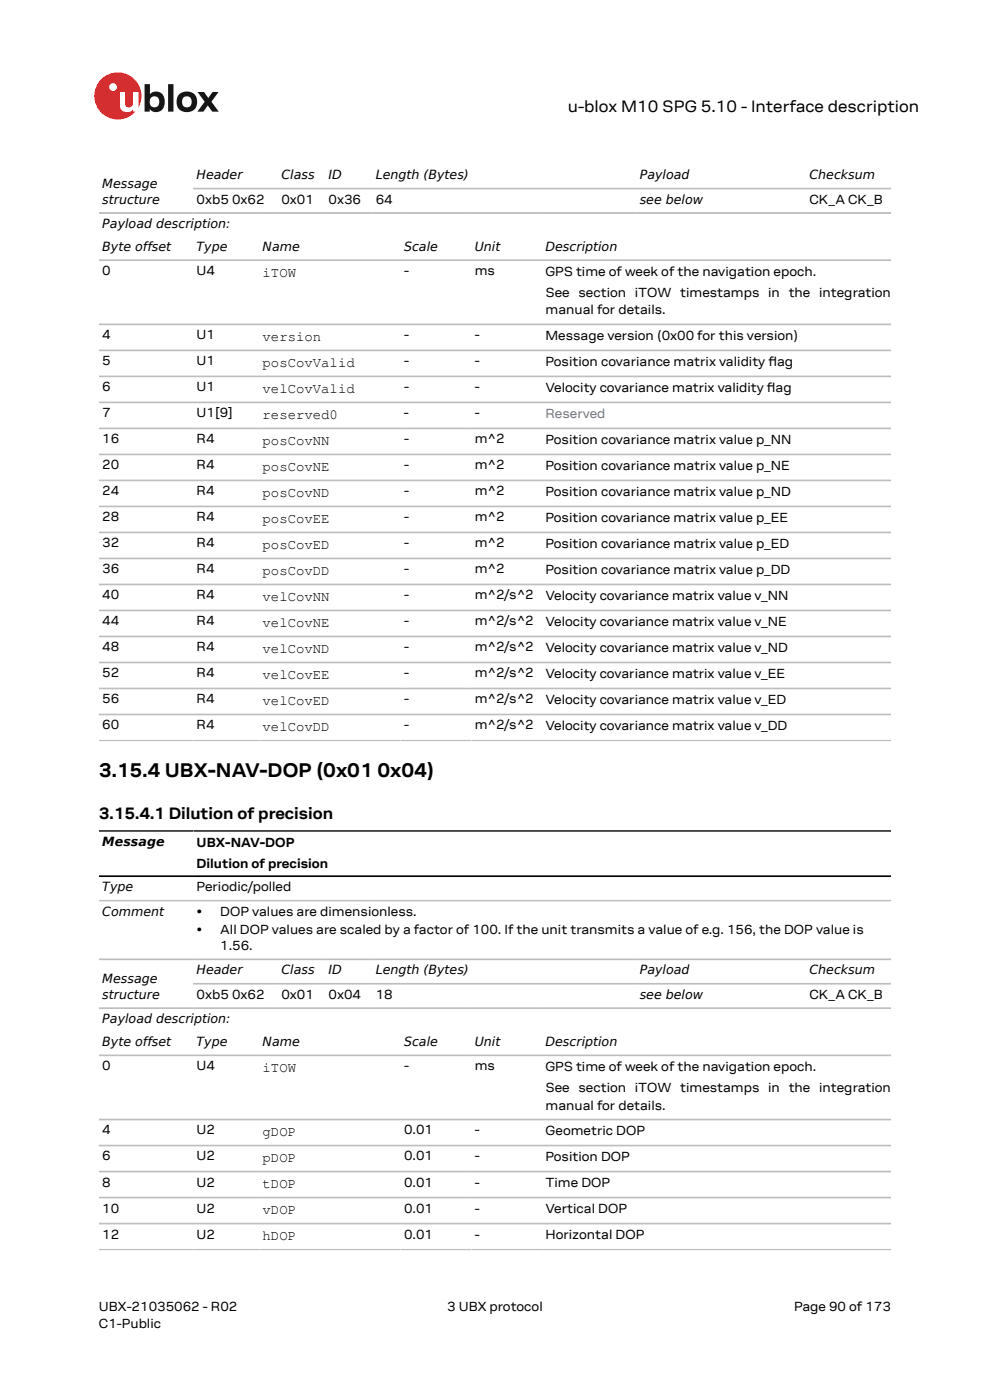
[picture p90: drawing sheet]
<svg xmlns="http://www.w3.org/2000/svg" width="210mm" height="297mm" viewBox="0 0 210 297" stroke-linecap="round" stroke-linejoin="round" font-family="sans-serif">
<defs><g id="words">
<g font-size="4.2">
<text x="21" y="164.8">3.15.4 UBX-NAV-DOP (0x01</text>
<text x="80.1" y="164.8">0x04)</text>
</g>
<g font-size="3.5">
<text x="120.4" y="23.7">u-blox M10 SPG 5.10 - Interface description</text>
<text x="21" y="173.9">3.15.4.1 Dilution of precision</text>
</g>
<g font-size="3">
<text x="55.7" y="58.7">iTOW</text>
<text x="55.7" y="72.3">version</text>
<text x="55.7" y="77.9">posCovValid</text>
<text x="55.7" y="83.4">velCovValid</text>
<text x="55.7" y="88.9">reserved0</text>
<text x="55.7" y="94.4">posCovNN</text>
<text x="55.7" y="99.9">posCovNE</text>
<text x="55.7" y="105.5">posCovND</text>
<text x="55.7" y="111">posCovEE</text>
<text x="55.7" y="116.5">posCovED</text>
<text x="55.7" y="122">posCovDD</text>
<text x="55.7" y="127.5">velCovNN</text>
<text x="55.7" y="133">velCovNE</text>
<text x="55.7" y="138.6">velCovND</text>
<text x="55.7" y="144.1">velCovEE</text>
<text x="55.7" y="149.6">velCovED</text>
<text x="55.7" y="155.1">velCovDD</text>
<text x="55.7" y="227.4">iTOW</text>
<text x="55.7" y="241">gDOP</text>
<text x="55.7" y="246.6">pDOP</text>
<text x="55.7" y="252.1">tDOP</text>
<text x="55.7" y="257.6">vDOP</text>
<text x="55.7" y="263.1">hDOP</text>
</g>
<g font-size="2.8">
<text x="41.7" y="43.2">0xb5 0x62</text>
<text x="59.7" y="43.2">0x01</text>
<text x="69.7" y="43.2">0x36</text>
<text x="79.7" y="43.2">64</text>
<text x="171.7" y="43.2">CK_A CK_B</text>
<text x="21.7" y="58.4">0</text>
<text x="41.7" y="58.4">U4</text>
<text x="85.7" y="58.4">-</text>
<text x="100.7" y="58.4">ms</text>
<text x="115.7" y="58.5">GPS time of week of the navigation epoch.</text>
<text x="115.7" y="63">See section iTOW timestamps in the integration</text>
<text x="21.7" y="72">4</text>
<text x="41.7" y="72">U1</text>
<text x="85.7" y="72">-</text>
<text x="100.7" y="72">-</text>
<text x="115.7" y="66.7">manual for details.</text>
<text x="21.7" y="77.5">5</text>
<text x="41.7" y="77.5">U1</text>
<text x="85.7" y="77.5">-</text>
<text x="100.7" y="77.5">-</text>
<text x="115.7" y="72.1">Message version (0x00 for this version)</text>
<text x="115.7" y="77.6">Position covariance matrix validity fag</text>
<text x="163" y="77.6">l</text>
<text x="21.7" y="83">6</text>
<text x="41.7" y="83">U1</text>
<text x="85.7" y="83">-</text>
<text x="100.7" y="83">-</text>
<text x="115.7" y="83.2">Velocity covariance matrix validity fag</text>
<text x="162.7" y="83.2">l</text>
<text x="21.7" y="88.5">7</text>
<text x="41.7" y="88.5">U1[9]</text>
<text x="85.7" y="88.5">-</text>
<text x="100.7" y="88.5">-</text>
<text x="21.7" y="94.1">16</text>
<text x="41.7" y="94.1">R4</text>
<text x="85.7" y="94.1">-</text>
<text x="100.7" y="94.1">m^2</text>
<text x="115.7" y="94.2">Position covariance matrix value p_NN</text>
<text x="21.7" y="99.6">20</text>
<text x="41.7" y="99.6">R4</text>
<text x="85.7" y="99.6">-</text>
<text x="100.7" y="99.6">m^2</text>
<text x="115.7" y="99.7">Position covariance matrix value p_NE</text>
<text x="21.7" y="105.1">24</text>
<text x="41.7" y="105.1">R4</text>
<text x="85.7" y="105.1">-</text>
<text x="100.7" y="105.1">m^2</text>
<text x="115.7" y="105.2">Position covariance matrix value p_ND</text>
<text x="21.7" y="110.6">28</text>
<text x="41.7" y="110.6">R4</text>
<text x="85.7" y="110.6">-</text>
<text x="100.7" y="110.6">m^2</text>
<text x="115.7" y="110.7">Position covariance matrix value p_EE</text>
<text x="21.7" y="116.1">32</text>
<text x="41.7" y="116.1">R4</text>
<text x="85.7" y="116.1">-</text>
<text x="100.7" y="116.1">m^2</text>
<text x="115.7" y="116.3">Position covariance matrix value p_ED</text>
<text x="21.7" y="121.6">36</text>
<text x="41.7" y="121.6">R4</text>
<text x="85.7" y="121.6">-</text>
<text x="100.7" y="121.6">m^2</text>
<text x="115.7" y="121.8">Position covariance matrix value p_DD</text>
<text x="21.7" y="127.2">40</text>
<text x="41.7" y="127.2">R4</text>
<text x="85.7" y="127.2">-</text>
<text x="100.7" y="127.2">m^2/s^2</text>
<text x="115.7" y="127.3">Velocity covariance matrix value v_NN</text>
<text x="21.7" y="132.7">44</text>
<text x="41.7" y="132.7">R4</text>
<text x="85.7" y="132.7">-</text>
<text x="100.7" y="132.7">m^2/s^2</text>
<text x="115.7" y="132.8">Velocity covariance matrix value v_NE</text>
<text x="21.7" y="138.2">48</text>
<text x="21.7" y="143.7">52</text>
<text x="41.7" y="138.2">R4</text>
<text x="41.7" y="143.7">R4</text>
<text x="85.7" y="138.2">-</text>
<text x="85.7" y="143.7">-</text>
<text x="100.7" y="138.2">m^2/s^2</text>
<text x="100.7" y="143.7">m^2/s^2</text>
<text x="115.7" y="138.3">Velocity covariance matrix value v_ND</text>
<text x="115.7" y="143.9">Velocity covariance matrix value v_EE</text>
<text x="21.7" y="149.2">56</text>
<text x="41.7" y="149.2">R4</text>
<text x="85.7" y="149.2">-</text>
<text x="100.7" y="149.2">m^2/s^2</text>
<text x="115.7" y="149.4">Velocity covariance matrix value v_ED</text>
<text x="21.7" y="154.7">60</text>
<text x="41.7" y="154.7">R4</text>
<text x="85.7" y="154.7">-</text>
<text x="100.7" y="154.7">m^2/s^2</text>
<text x="115.7" y="154.9">Velocity covariance matrix value v_DD</text>
<text x="41.7" y="179.6">UBX-NAV-DOP</text>
<text x="41.7" y="184.1">Dilution of precision</text>
<text x="41.7" y="189">Periodic/polled</text>
<text x="41.7" y="194.2">•</text>
<text x="46.7" y="194.2">DOP values are dimensionless.</text>
<text x="41.7" y="198.1">•</text>
<text x="46.7" y="198.1">All DOP values are scaled by a factor of 100. If the unit transmits a value of e.g. 156, the DOP value is</text>
<text x="46.7" y="201.5">1.56.</text>
<text x="41.7" y="211.9">0xb5 0x62</text>
<text x="59.7" y="211.9">0x01</text>
<text x="69.7" y="211.9">0x04</text>
<text x="79.7" y="211.9">18</text>
<text x="171.7" y="211.9">CK_A CK_B</text>
<text x="21.7" y="227.1">0</text>
<text x="41.7" y="227.1">U4</text>
<text x="85.7" y="227.1">-</text>
<text x="100.7" y="227.1">ms</text>
<text x="115.7" y="227.2">GPS time of week of the navigation epoch.</text>
<text x="115.7" y="231.7">See section iTOW timestamps in the integration</text>
<text x="115.7" y="235.4">manual for details.</text>
<text x="21.7" y="240.7">4</text>
<text x="41.7" y="240.7">U2</text>
<text x="85.7" y="240.7">0.01</text>
<text x="100.7" y="240.7">-</text>
<text x="115.7" y="240.8">Geometric DOP</text>
<text x="21.7" y="246.2">6</text>
<text x="21.7" y="251.7">8</text>
<text x="41.7" y="246.2">U2</text>
<text x="41.7" y="251.7">U2</text>
<text x="85.7" y="246.2">0.01</text>
<text x="85.7" y="251.7">0.01</text>
<text x="100.7" y="246.2">-</text>
<text x="100.7" y="251.7">-</text>
<text x="115.7" y="246.3">Position DOP</text>
<text x="115.7" y="251.8">Time DOP</text>
<text x="21.7" y="257.2">10</text>
<text x="41.7" y="257.2">U2</text>
<text x="85.7" y="257.2">0.01</text>
<text x="100.7" y="257.2">-</text>
<text x="115.7" y="257.4">Vertical DOP</text>
<text x="21.7" y="262.7">12</text>
<text x="41.7" y="262.7">U2</text>
<text x="85.7" y="262.7">0.01</text>
<text x="100.7" y="262.7">-</text>
<text x="115.7" y="262.9">Horizontal DOP</text>
<text x="21" y="278">UBX-21035062 - R02</text>
<text x="21" y="281.8">C1-Public</text>
<text x="94.9" y="278">3 UBX protocol</text>
<text x="168.4" y="278">Page 90 of 173</text>
</g>
<text font-size="2.8" fill="#4664b4" x="115.7" y="88.7">Reserved</text>
<g font-size="2.7">
<text x="21.7" y="39.8">Message</text>
<text x="41.7" y="38">Header</text>
<text x="59.7" y="38">Class</text>
<text x="69.7" y="38">ID</text>
<text x="79.7" y="38">Length (Bytes)</text>
<text x="135.7" y="38">Payload</text>
<text x="171.7" y="38">Checksum</text>
<text x="21.7" y="43.2">structure</text>
<text x="135.7" y="43.2">see below</text>
<text x="21.7" y="48.4">Payload description:</text>
<text x="21.7" y="53.2">Byte offset</text>
<text x="41.7" y="53.2">Type</text>
<text x="55.7" y="53.2">Name</text>
<text x="85.7" y="53.2">Scale</text>
<text x="100.7" y="53.2">Unit</text>
<text x="115.7" y="53.2">Description</text>
<text x="21.7" y="179.5">Message</text>
<text x="21.7" y="189.1">Type</text>
<text x="21.7" y="194.3">Comment</text>
<text x="21.7" y="208.5">Message</text>
<text x="41.7" y="206.7">Header</text>
<text x="59.7" y="206.7">Class</text>
<text x="69.7" y="206.7">ID</text>
<text x="79.7" y="206.7">Length (Bytes)</text>
<text x="135.7" y="206.7">Payload</text>
<text x="171.7" y="206.7">Checksum</text>
<text x="21.7" y="211.9">structure</text>
<text x="135.7" y="211.9">see below</text>
<text x="21.7" y="217.1">Payload description:</text>
<text x="21.7" y="221.9">Byte offset</text>
<text x="41.7" y="221.9">Type</text>
<text x="55.7" y="221.9">Name</text>
<text x="85.7" y="221.9">Scale</text>
<text x="100.7" y="221.9">Unit</text>
<text x="115.7" y="221.9">Description</text>
</g>
</g></defs>
<circle cx="25" cy="20.4" r="5" fill="#ed2023"/>
<circle cx="24" cy="18.5" r=".83" fill="#fff"/>
<g fill="#151516">
<path d="M35.7 17.9h1.1v5.8h-1.1z"/>
<path d="M41.9 19.5h1.4l.9 1.3 .9-1.3h1.3l-1.6 2.1 1.6 2.1h-1.4l-.9-1.3-1 1.3h-1.2l1.5-2.1z"/>
<path d="M32 20.7a1.17 1.17 0 0 0-.1 1.5 1.17 1.17 0 0 0 1.4 .4 1.16 1.16 0 0 0 .4-1.6 1.16 1.16 0 0 0-1.7-.3zM30.7 17.9h1.1v2.1a1.82 1.82 0 0 1 2.2-.4 1.82 1.82 0 0 1 .9 2 1.83 1.83 0 0 1-1 2 1.83 1.83 0 0 1-2.1-.5v.6h-1.1z"/>
<path d="M38.9 20.7a1.18 1.18 0 0 0-.2 1.5 1.18 1.18 0 0 0 1.5 .4 1.18 1.18 0 0 0 .4-1.5 1.18 1.18 0 0 0-1.5-.5zM37.4 21.6a2.25 2.25 0 0 1 4.5 0 2.25 2.25 0 0 1-4.5 0z"/>
</g>
<path d="M25.4 19.5h1.1v2.5a.84 .84 0 0 0 1 .8 .84 .84 0 0 0 .7-1v-2.3h1.1v4.2h-1.1v-.5a1.59 1.59 0 0 1-1.8 .5 1.59 1.59 0 0 1-1-1.5z" fill="#fff"/>
<g fill="none" stroke="#bebebe" stroke-width=".35">
<path d="M21 45.2h168M21 55.2h168M41 40h148M21 68.8h168M21 74.3h168M21 79.8h168M21 85.4h168M21 90.9h168M21 96.4h168M21 101.9h168M21 107.4h168M21 113h168"/>
<path d="M21 118.5h168M21 124h168M21 129.5h168M21 135h168M21 140.5h168M21 146.1h168M21 151.6h168M21 157.1h168M21 191.1h168M21 203.5h168M21 213.9h168M189 208.7h-148"/>
<path d="M21 223.9h168M21 237.5h168M21 243h168M21 248.5h168M21 254.1h168M21 259.6h168M21 265.1h168"/>
</g>
<path d="M21 176.3h168M21 185.9h168" fill="none" stroke="#000" stroke-width=".35"/>
<use href="#words"/>
</svg>
